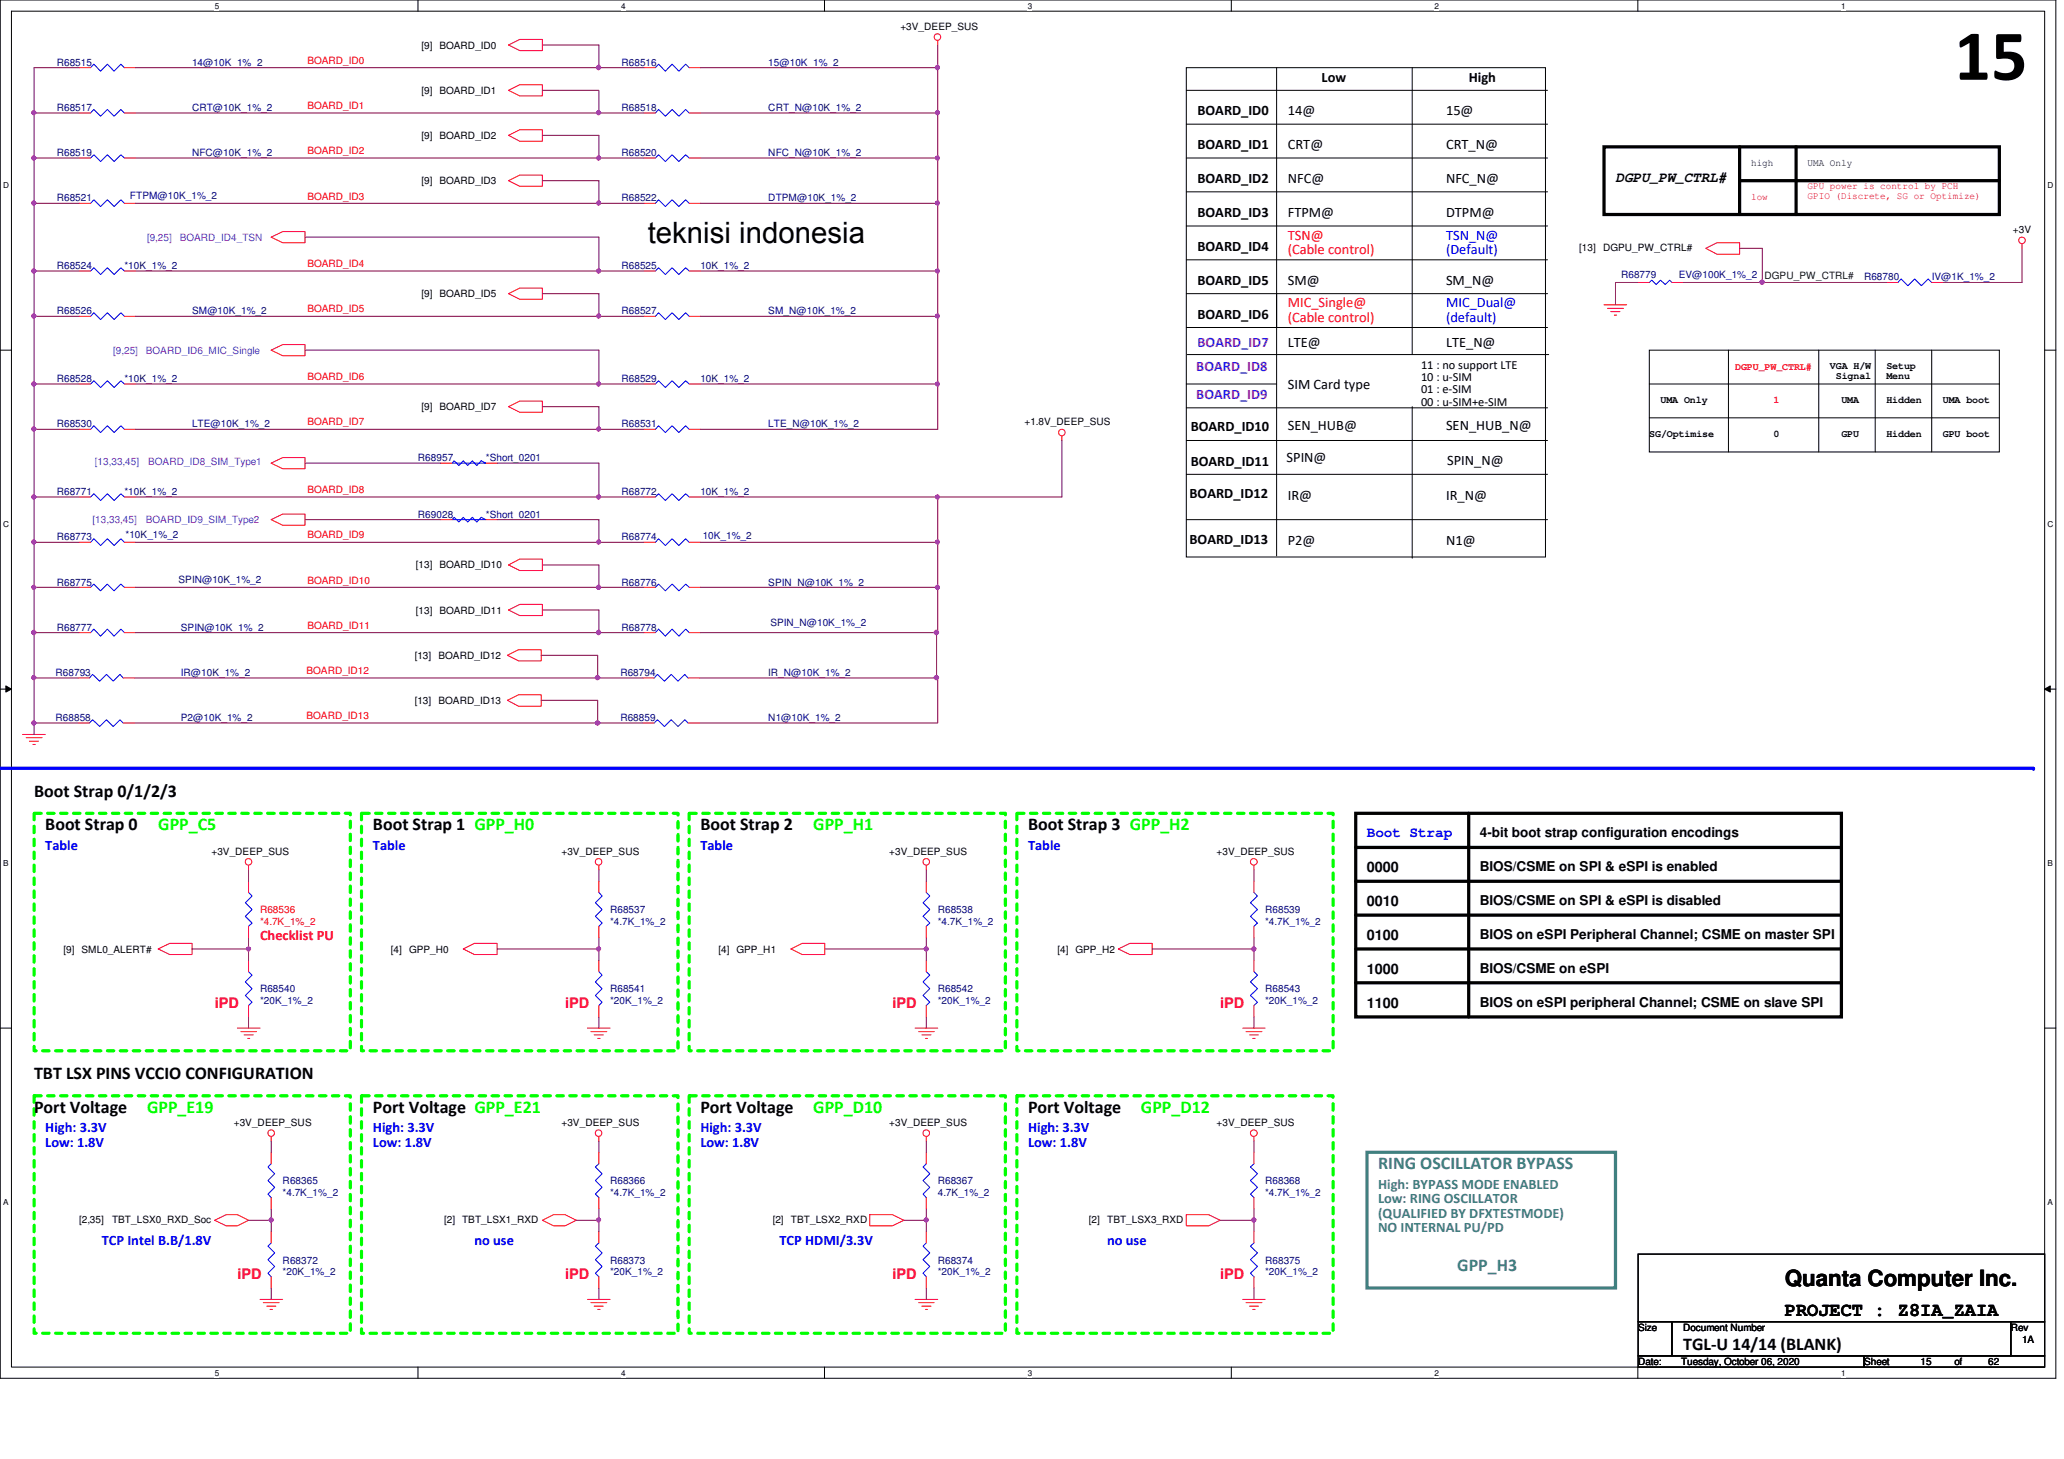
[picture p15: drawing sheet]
<svg xmlns="http://www.w3.org/2000/svg" width="297mm" height="210mm" viewBox="0 0 297 210" stroke-linecap="round" stroke-linejoin="round" font-family="sans-serif">
<defs><g id="words">
<text font-size="10.4" x="281.3" y="11.5">15</text>
<text font-size="4.2" x="93.2" y="35">teknisi indonesia</text>
<text font-size="3.2" x="256.9" y="185">Quanta Computer Inc.</text>
<text font-size="2.8" x="256.9" y="189.3">PROJECT : Z8IA_ZAIA</text>
<g font-size="2.6">
<text x="4.9" y="114.6">Boot Strap 0/1/2/3</text>
<text x="6.5" y="119.5">Boot Strap 0</text>
<text x="53.7" y="119.5">Boot Strap 1 GPP_H0</text>
<text x="100.8" y="119.5">Boot Strap 2</text>
<text x="148" y="119.5">Boot Strap 3 GPP_H2</text>
<text x="4.9" y="155.2">TBT LSX PINS VCCIO CONFIGURATION</text>
<text x="4.9" y="160.1">Port Voltage</text>
<text x="53.7" y="160.1">Port Voltage GPP_E21</text>
<text x="100.8" y="160.1">Port Voltage</text>
<text x="148" y="160.1">Port Voltage</text>
<text x="242.2" y="194.3">TGL-U 14/14 (BLANK)</text>
</g>
<g font-size="2.6" fill="#0f0">
<text x="22.8" y="119.5">GPP_C5</text>
<text x="117" y="119.5">GPP_H1</text>
<text x="21.2" y="160.1">GPP_E19</text>
<text x="117" y="160.1">GPP_D10</text>
<text x="164.2" y="160.1">GPP_D12</text>
</g>
<g font-size="2.6" fill="#408080">
<text x="198.3" y="168.2">RING OSCILLATOR BYPASS</text>
<text x="209.7" y="182.9">GPP_H3</text>
</g>
<g font-size="2.1">
<text x="190.2" y="11.7">Low</text>
<text x="211.4" y="11.7">High</text>
<text x="172.3" y="16.6">BOARD_ID0</text>
<text x="185.3" y="16.6">14@</text>
<text x="208.1" y="16.6">15@</text>
<text x="172.3" y="21.5">BOARD_ID1</text>
<text x="185.3" y="21.5">CRT@</text>
<text x="208.1" y="21.5">CRT_N@</text>
<text x="172.3" y="26.4">BOARD_ID2</text>
<text x="185.3" y="26.4">NFC@</text>
<text x="208.1" y="26.4">NFC_N@</text>
<text x="232.5" y="26.1">DGPU_PW_CTRL#</text>
<text x="172.3" y="31.2">BOARD_ID3</text>
<text x="185.3" y="31.2">FTPM@</text>
<text x="208.1" y="31.2">DTPM@</text>
<text x="172.3" y="36.1">BOARD_ID4</text>
<text x="172.3" y="41">BOARD_ID5</text>
<text x="185.3" y="41">SM@</text>
<text x="208.1" y="41">SM_N@</text>
<text x="172.3" y="45.8">BOARD_ID6</text>
<text x="185.3" y="49.9">LTE@</text>
<text x="208.1" y="49.9">LTE_N@</text>
<text x="185.3" y="55.9">SIM Card type</text>
<text x="171.4" y="62">BOARD_ID10</text>
<text x="185.3" y="61.8">SEN_HUB@</text>
<text x="208.1" y="61.8">SEN_HUB_N@</text>
<text x="171.2" y="71.7">BOARD_ID12</text>
<text x="171.4" y="67">BOARD_ID11</text>
<text x="185.2" y="66.5">SPIN@</text>
<text x="185.3" y="71.9">IR@</text>
<text x="208.1" y="71.9">IR_N@</text>
<text x="208.3" y="66.8">SPIN_N@</text>
<text x="171.2" y="78.2">BOARD_ID13</text>
<text x="185.3" y="78.4">P2@</text>
<text x="208.1" y="78.4">N1@</text>
<text x="196.7" y="125.4">0000</text>
<text x="196.7" y="130.3">0010</text>
<text x="196.7" y="135.2">0100</text>
<text x="196.7" y="140.1">1000</text>
<text x="196.7" y="144.9">1100</text>
</g>
<g font-size="2.1" fill="#f00">
<text x="185.3" y="34.5">TSN@</text>
<text x="185.3" y="36.6">(Cable control)</text>
<text x="185.3" y="44.2">MIC_Single@</text>
<text x="185.3" y="46.3">(Cable control)</text>
<text x="37.4" y="135.3">Checklist PU</text>
<text x="30.9" y="144.9">iPD</text>
<text x="81.3" y="144.9">iPD</text>
<text x="128.4" y="144.9">iPD</text>
<text x="175.6" y="144.9">iPD</text>
<text x="34.2" y="183.9">iPD</text>
<text x="81.3" y="183.9">iPD</text>
<text x="128.4" y="183.9">iPD</text>
<text x="175.6" y="183.9">iPD</text>
</g>
<g font-size="2.1" fill="#00f">
<text x="208.1" y="34.5">TSN_N@</text>
<text x="208.1" y="36.6">(Default)</text>
<text x="208.1" y="44.2">MIC_Dual@</text>
<text x="208.1" y="46.3">(default)</text>
<text x="6.5" y="122.3">Table</text>
<text x="53.7" y="122.3">Table</text>
<text x="100.8" y="122.3">Table</text>
<text x="147.9" y="122.3">Table</text>
<text x="196.7" y="120.4">Boot Strap</text>
<text x="6.5" y="162.9">High: 3.3V</text>
<text x="6.5" y="165">Low: 1.8V</text>
<text x="53.7" y="162.9">High: 3.3V</text>
<text x="53.7" y="165">Low: 1.8V</text>
<text x="100.8" y="162.9">High: 3.3V</text>
<text x="100.8" y="165">Low: 1.8V</text>
<text x="147.9" y="162.9">High: 3.3V</text>
<text x="147.9" y="165">Low: 1.8V</text>
<text x="14.6" y="179.2">TCP Intel B.B/1.8V</text>
<text x="68.3" y="179.2">no use</text>
<text x="112.2" y="179.2">TCP HDMI/3.3V</text>
<text x="159.3" y="179.2">no use</text>
</g>
<g font-size="2.1" fill="#8000ff">
<text x="172.2" y="53.3">BOARD_ID8</text>
<text x="172.3" y="49.9">BOARD_ID7</text>
<text x="172.2" y="57.4">BOARD_ID9</text>
</g>
<g font-size="2.1" fill="#408080">
<text x="198.3" y="171">High: BYPASS MODE ENABLED</text>
<text x="198.3" y="173.1">Low: RING OSCILLATOR</text>
<text x="198.3" y="175.2">(QUALIFIED BY DFXTESTMODE)</text>
<text x="198.3" y="177.2">NO INTERNAL PU/PD</text>
</g>
<g font-size="1.9">
<text x="213" y="120.5">4-bit boot strap configuration encodings</text>
<text x="213" y="125.3">BIOS/CSME on SPI &amp; eSPI is enabled</text>
<text x="213" y="130.2">BIOS/CSME on SPI &amp; eSPI is disabled</text>
<text x="213" y="135.1">BIOS on eSPI Peripheral Channel; CSME on master SPI</text>
<text x="213" y="140">BIOS/CSME on eSPI</text>
<text x="213" y="144.9">BIOS on eSPI peripheral Channel; CSME on slave SPI</text>
</g>
<g font-size="1.8">
<text x="204.5" y="53">11 : no support LTE</text>
<text x="204.5" y="54.8">10 : u-SIM</text>
<text x="204.5" y="56.6">01 : e-SIM</text>
<text x="204.5" y="58.4">00 : u-SIM+e-SIM</text>
</g>
<g font-size="1.4">
<text x="129.6" y="4.3">+3V_DEEP_SUS</text>
<text x="60.7" y="7">[9] BOARD_ID0</text>
<text x="60.7" y="13.5">[9] BOARD_ID1</text>
<text x="60.7" y="20">[9] BOARD_ID2</text>
<text x="252" y="23.9">high</text>
<text x="260.1" y="23.9">UMA Only</text>
<text x="60.7" y="26.5">[9] BOARD_ID3</text>
<text x="289.7" y="33.5">+3V</text>
<text x="227.3" y="36.1">[13]</text>
<text x="230.7" y="36.1">DGPU_PW_CTRL#</text>
<text x="60.7" y="42.8">[9] BOARD_ID5</text>
<text x="263.4" y="53.1">VGA H/W</text>
<text x="271.5" y="53.1">Setup</text>
<text x="60.7" y="59.1">[9] BOARD_ID7</text>
<text x="239" y="58">UMA Only</text>
<text x="264.2" y="54.6">Signal</text>
<text x="265" y="58">UMA</text>
<text x="271.5" y="58">Hidden</text>
<text x="271.5" y="54.6">Menu</text>
<text x="279.6" y="58">UMA boot</text>
<text x="147.4" y="61.2">+1.8V_DEEP_SUS</text>
<text x="237.4" y="62.9">SG/Optimise</text>
<text x="255.2" y="62.9">0</text>
<text x="265" y="62.9">GPU</text>
<text x="271.5" y="62.9">Hidden</text>
<text x="279.6" y="62.9">GPU boot</text>
<text x="59.9" y="81.8">[13] BOARD_ID10</text>
<text x="59.9" y="88.3">[13] BOARD_ID11</text>
<text x="59.7" y="94.8">[13]</text>
<text x="63.1" y="94.8">BOARD_ID12</text>
<text x="59.7" y="101.3">[13]</text>
<text x="63.1" y="101.3">BOARD_ID13</text>
<text x="30.4" y="122.9">+3V_DEEP_SUS</text>
<text x="80.8" y="122.9">+3V_DEEP_SUS</text>
<text x="128" y="122.9">+3V_DEEP_SUS</text>
<text x="175.1" y="122.9">+3V_DEEP_SUS</text>
<text x="9.1" y="137.1">[9] SML0_ALERT#</text>
<text x="56.3" y="137.1">[4]</text>
<text x="58.9" y="137.1">GPP_H0</text>
<text x="103.4" y="137.1">[4] GPP_H1</text>
<text x="152.2" y="137.1">[4] GPP_H2</text>
<text x="33.7" y="162">+3V_DEEP_SUS</text>
<text x="80.8" y="162">+3V_DEEP_SUS</text>
<text x="128" y="162">+3V_DEEP_SUS</text>
<text x="175.1" y="162">+3V_DEEP_SUS</text>
<text x="11.4" y="175.9">[2,35]</text>
<text x="16.1" y="175.9">TBT_LSX0_RXD_Soc</text>
<text x="63.9" y="175.9">[2] TBT_LSX1_RXD</text>
<text x="111.2" y="175.9">[2]</text>
<text x="113.8" y="175.9">TBT_LSX2_RXD</text>
<text x="156.7" y="175.9">[2]</text>
<text x="159.3" y="175.9">TBT_LSX3_RXD</text>
<text x="235.7" y="191.5">Size</text>
<text x="242.2" y="191.5">Document Number</text>
<text x="289.4" y="191.5">Rev</text>
<text x="235.7" y="196.4">Date:</text>
<text x="241.9" y="196.4">Tuesday, October 06, 2020</text>
<text x="268.3" y="196.4">Sheet</text>
<text x="276.4" y="196.4">15</text>
<text x="281.3" y="196.4">of</text>
<text x="286.1" y="196.4">62</text>
<text x="291" y="193.2">1A</text>
</g>
<g font-size="1.4" fill="#000080">
<text x="8.2" y="9.5">R68515</text>
<text x="27.6" y="9.5">14@10K_1%_2</text>
<text x="89.4" y="9.5">R68516</text>
<text x="110.6" y="9.5">15@10K_1%_2</text>
<text x="8.2" y="16">R68517</text>
<text x="27.6" y="16">CRT@10K_1%_2</text>
<text x="89.4" y="16">R68518</text>
<text x="110.6" y="16">CRT_N@10K_1%_2</text>
<text x="8.2" y="22.5">R68519</text>
<text x="27.6" y="22.5">NFC@10K_1%_2</text>
<text x="89.4" y="22.5">R68520</text>
<text x="110.6" y="22.5">NFC_N@10K_1%_2</text>
<text x="8.2" y="29">R68521</text>
<text x="18.7" y="28.7">FTPM@10K_1%_2</text>
<text x="89.4" y="29">R68522</text>
<text x="110.6" y="29">DTPM@10K_1%_2</text>
<text x="8.2" y="38.7">R68524</text>
<text x="17.9" y="38.7">*10K_1%_2</text>
<text x="89.4" y="38.7">R68525</text>
<text x="100.8" y="38.7">10K_1%_2</text>
<text x="233.3" y="40">R68779</text>
<text x="241.6" y="40">EV@100K_1%_2</text>
<text x="268.3" y="40.3">R68780</text>
<text x="278" y="40.3">IV@1K_1%_2</text>
<text x="8.2" y="45.2">R68526</text>
<text x="27.6" y="45.2">SM@10K_1%_2</text>
<text x="89.4" y="45.2">R68527</text>
<text x="110.6" y="45.2">SM_N@10K_1%_2</text>
<text x="8.2" y="55">R68528</text>
<text x="17.9" y="55">*10K_1%_2</text>
<text x="89.4" y="55">R68529</text>
<text x="100.8" y="55">10K_1%_2</text>
<text x="8.2" y="61.5">R68530</text>
<text x="27.6" y="61.5">LTE@10K_1%_2</text>
<text x="89.4" y="61.5">R68531</text>
<text x="110.6" y="61.5">LTE_N@10K_1%_2</text>
<text x="8.2" y="71.2">R68771</text>
<text x="17.9" y="71.2">*10K_1%_2</text>
<text x="60.2" y="66.4">R68957</text>
<text x="69.9" y="66.4">*Short_0201</text>
<text x="89.4" y="71.2">R68772</text>
<text x="100.8" y="71.2">10K_1%_2</text>
<text x="8.2" y="77.7">R68773</text>
<text x="18.1" y="77.4">*10K_1%_2</text>
<text x="60.2" y="74.5">R69028</text>
<text x="69.9" y="74.5">*Short_0201</text>
<text x="89.4" y="77.7">R68774</text>
<text x="101.1" y="77.6">10K_1%_2</text>
<text x="25.7" y="83.9">SPIN@10K_1%_2</text>
<text x="8.2" y="84.2">R68775</text>
<text x="89.4" y="84.2">R68776</text>
<text x="110.6" y="84.2">SPIN_N@10K_1%_2</text>
<text x="8.2" y="90.8">R68777</text>
<text x="26" y="90.8">SPIN@10K_1%_2</text>
<text x="89.4" y="90.8">R68778</text>
<text x="110.9" y="90.1">SPIN_N@10K_1%_2</text>
<text x="8" y="97.2">R68793</text>
<text x="26" y="97.2">IR@10K_1%_2</text>
<text x="89.3" y="97.2">R68794</text>
<text x="110.6" y="97.2">IR_N@10K_1%_2</text>
<text x="8" y="103.8">R68858</text>
<text x="26" y="103.8">P2@10K_1%_2</text>
<text x="89.3" y="103.8">R68859</text>
<text x="110.6" y="103.8">N1@10K_1%_2</text>
<text x="87.8" y="131.4">R68537</text>
<text x="135" y="131.4">R68538</text>
<text x="182.1" y="131.4">R68539</text>
<text x="87.8" y="133">*4.7K_1%_2</text>
<text x="135" y="133">*4.7K_1%_2</text>
<text x="182.1" y="133">*4.7K_1%_2</text>
<text x="37.4" y="142.7">R68540</text>
<text x="87.8" y="142.7">R68541</text>
<text x="135" y="142.7">R68542</text>
<text x="182.1" y="142.7">R68543</text>
<text x="37.4" y="144.4">*20K_1%_2</text>
<text x="87.8" y="144.4">*20K_1%_2</text>
<text x="135" y="144.4">*20K_1%_2</text>
<text x="182.1" y="144.4">*20K_1%_2</text>
<text x="40.7" y="170.4">R68365</text>
<text x="40.7" y="172">*4.7K_1%_2</text>
<text x="87.8" y="170.4">R68366</text>
<text x="87.8" y="172">*4.7K_1%_2</text>
<text x="135" y="170.4">R68367</text>
<text x="135" y="172">4.7K_1%_2</text>
<text x="182.1" y="170.4">R68368</text>
<text x="182.1" y="172">*4.7K_1%_2</text>
<text x="40.7" y="181.8">R68372</text>
<text x="40.7" y="183.4">*20K_1%_2</text>
<text x="87.8" y="181.8">R68373</text>
<text x="87.8" y="183.4">*20K_1%_2</text>
<text x="135" y="181.8">R68374</text>
<text x="135" y="183.4">*20K_1%_2</text>
<text x="182.1" y="181.8">R68375</text>
<text x="182.1" y="183.4">*20K_1%_2</text>
</g>
<g font-size="1.4" fill="#f00">
<text x="44.2" y="9.2">BOARD_ID0</text>
<text x="44.2" y="15.7">BOARD_ID1</text>
<text x="44.2" y="22.2">BOARD_ID2</text>
<text x="44.2" y="28.7">BOARD_ID3</text>
<text x="252" y="28.8">low</text>
<text x="260.1" y="27.2">GPU power is control by PCH</text>
<text x="260.1" y="28.6">GPIO (Discrete, SG or Optimize)</text>
<text x="44.2" y="38.4">BOARD_ID4</text>
<text x="44.2" y="45">BOARD_ID5</text>
<text x="249.7" y="53.3">DGPU_PW_CTRL#</text>
<text x="44.2" y="54.7">BOARD_ID6</text>
<text x="255.2" y="58">1</text>
<text x="44.2" y="61.2">BOARD_ID7</text>
<text x="44.2" y="71">BOARD_ID8</text>
<text x="44.2" y="77.5">BOARD_ID9</text>
<text x="44.2" y="83.9">BOARD_ID10</text>
<text x="44.2" y="90.5">BOARD_ID11</text>
<text x="44.1" y="97">BOARD_ID12</text>
<text x="44.1" y="103.5">BOARD_ID13</text>
<text x="37.4" y="131.4">R68536</text>
<text x="37.4" y="133">*4.7K_1%_2</text>
</g>
<g font-size="1.4" fill="#8000ff">
<text x="21.2" y="34.7">[9,25]</text>
<text x="25.9" y="34.7">BOARD_ID4_TSN</text>
<text x="16.3" y="50.9">[9,25]</text>
<text x="21" y="50.9">BOARD_ID6_MIC_Single</text>
<text x="13.7" y="66.8">[13,33,45]</text>
<text x="21.3" y="66.8">BOARD_ID8_SIM_Type1</text>
<text x="13.3" y="75.3">[13,33,45]</text>
<text x="21" y="75.3">BOARD_ID9_SIM_Type2</text>
</g>
<text font-size="1.4" fill="#004000" x="254" y="40.1">DGPU_PW_CTRL#</text>
<g font-size="1.2">
<text x="30.9" y="1.2">5</text>
<text x="89.4" y="1.2">4</text>
<text x="147.9" y="1.2">3</text>
<text x="206.5" y="1.2">2</text>
<text x="265" y="1.2">1</text>
<text x=".5" y="27.1">D</text>
<text x="294.7" y="27.1">D</text>
<text x=".5" y="75.8">C</text>
<text x="294.7" y="75.8">C</text>
<text x=".5" y="124.6">B</text>
<text x="294.7" y="124.6">B</text>
<text x=".5" y="173.4">A</text>
<text x="294.7" y="173.4">A</text>
<text x="30.9" y="197.9">5</text>
<text x="89.4" y="197.9">4</text>
<text x="147.9" y="197.9">3</text>
<text x="206.5" y="197.9">2</text>
<text x="265" y="197.9">1</text>
</g>
</g></defs>
<path d="M0 0h295.9v198.3h-295.9zM1.6 1.6h292.7v195.1h-292.7z" fill="none" stroke="#000" stroke-width=".14"/>
<g fill="#fff">
<path d="M30.9 .2h.6v1.3h-.6z"/>
<path d="M30.9 196.8h.6v1.4h-.6z"/>
</g>
<path d="M60.2 0v1.6M60.2 196.7v1.6" fill="none" stroke="#000" stroke-width=".14"/>
<g fill="#fff">
<path d="M89.4 .2h.6v1.3h-.6z"/>
<path d="M89.4 196.8h.6v1.4h-.6z"/>
</g>
<path d="M118.7 0v1.6M118.7 196.7v1.6" fill="none" stroke="#000" stroke-width=".14"/>
<g fill="#fff">
<path d="M147.9 .2h.6v1.3h-.6z"/>
<path d="M147.9 196.8h.6v1.4h-.6z"/>
</g>
<path d="M177.2 0v1.6M177.2 196.7v1.6" fill="none" stroke="#000" stroke-width=".14"/>
<g fill="#fff">
<path d="M206.5 .2h.5v1.3h-.5z"/>
<path d="M206.5 196.8h.5v1.4h-.5z"/>
</g>
<path d="M235.7 0v1.6M235.7 196.7v1.6" fill="none" stroke="#000" stroke-width=".14"/>
<g fill="#fff">
<path d="M265 .2h.6v1.3h-.6z"/>
<path d="M265 196.8h.6v1.4h-.6z"/>
<path d="M.5 26h.8v1.3h-.8z"/>
<path d="M294.7 26h.8v1.3h-.8z"/>
<path d="M.5 74.8h.8v1.3h-.8z"/>
<path d="M294.7 74.8h.8v1.3h-.8z"/>
</g>
<path d="M0 50.4h1.6M294.3 50.4h1.6" fill="none" stroke="#000" stroke-width=".14"/>
<g fill="#fff">
<path d="M.5 123.5h.7v1.3h-.7z"/>
<path d="M294.7 123.5h.7v1.3h-.7z"/>
</g>
<path d="M0 99.1h1.6M.8 98.7l.8 .4-.8 .5zM294.3 99.1h1.6M294.3 99.1l.8-.4v.9z" fill="none" stroke="#000" stroke-width=".14"/>
<path d="M.8 98.7l.8 .4-.8 .5zM294.3 99.1l.8-.4v.9z" fill="#000"/>
<g fill="#fff">
<path d="M.5 172.3h.7v1.3h-.7z"/>
<path d="M294.7 172.3h.7v1.3h-.7z"/>
</g>
<path d="M0 147.9h1.6M294.3 147.9h1.6" fill="none" stroke="#000" stroke-width=".14"/>
<path d="M0 110.5h292.6" fill="none" stroke="#00f" stroke-width=".47"/>
<circle cx="292.6" cy="110.5" r=".23" fill="#00f"/>
<path d="M4.9 117h45.5v34.2h-45.5zM52 117h45.6v34.2h-45.6zM99.2 117h45.5v34.2h-45.5zM146.3 117h45.6v34.2h-45.6zM4.9 157.6h45.5v34.2h-45.5zM52 157.6h45.6v34.2h-45.6zM99.2 157.6h45.5v34.2h-45.5zM146.3 157.6h45.6v34.2h-45.6z" fill="none" stroke="#0f0" stroke-width=".47" stroke-dasharray=".9 .9"/>
<path d="M230.8 21.1h56.9v9.8h-56.9zM250.4 26h37.3M250.4 21.1v9.8M258.5 21.1v9.8M195.1 117h69.9v29.3h-69.9zM211.4 117v29.3M195.1 121.9h69.9M195.1 126.8h69.9M195.1 131.7h69.9M195.1 136.5h69.9M195.1 141.4h69.9" fill="none" stroke="#000" stroke-width=".47"/>
<g fill="none" stroke="#000" stroke-width=".14">
<path d="M170.7 13h52M170.7 17.9h52M170.7 9.7h51.7v70.4h-51.7zM183.7 9.7v37.4M203.2 9.7v41.3M170.7 22.7h52M170.7 27.6h52M170.7 32.5h52M170.7 37.4h52M170.7 42.2h52M170.7 47.1h52M170.7 55.2h13"/>
<path d="M170.7 58.7h52M170.9 51h52M183.7 42.2v37.8M203.2 58.5v21.8M237.4 50.4h50.3v14.6h-50.3zM237.4 55.2h50.3M248.7 50.4v14.6M261.7 50.4v14.6M269.9 50.4v14.6M278 50.4v14.6M170.7 63.4h52M170.7 68.2h52"/>
<path d="M170.7 74.8h52M237.4 60.1h50.3M235.8 180.4h58.5v9.8h-58.5zM235.8 190.2h4.8v4.9h-4.8zM235.8 195.1h32.5v1.6h-32.5zM240.6 190.2h48.8v4.9h-48.8zM268.3 195.1h26v1.6h-26zM289.4 190.2h4.9v4.9h-4.9z"/>
</g>
<path d="M196.7 165.8h35.8v19.5h-35.8z" fill="none" stroke="#408080" stroke-width=".47"/>
<g fill="none" stroke="#f00" stroke-width=".14">
<path d="M11.4 9.7h1.6M11.4 16.3h1.6M17.9 9.7h1.6M17.9 16.3h1.6M73.2 6.5l1.6-.8h3.3v1.6h-3.3zM73.2 13l1.6-.8h3.3v1.6h-3.3zM73.2 19.5l1.6-.8h3.3v1.6h-3.3zM92.7 9.7h1.6M92.7 16.3h1.6M99.2 9.7h1.6M99.2 16.3h1.6M135 5.8v.7"/>
<path d="M11.4 29.3h1.6M11.4 39h1.6M11.4 22.7h1.6M17.9 29.3h1.6M17.9 39h1.6M17.9 22.7h1.6M39 34.1l1.7-.8h3.2v1.6h-3.2zM73.2 26l1.6-.8h3.3v1.6h-3.3zM92.7 22.7h1.6M92.7 29.3h1.6M92.7 39h1.6M99.2 22.7h1.6"/>
<path d="M99.2 29.3h1.6M99.2 39h1.6M245.5 35.7l1.6-.8h3.3v1.7h-3.3zM291 35.1v.6M11.4 45.5h1.6M11.4 55.2h1.6M17.9 45.5h1.6M17.9 55.2h1.6M39 50.4l1.7-.8h3.2v1.6h-3.2zM73.2 42.2l1.6-.8h3.3v1.7h-3.3zM73.2 58.5l1.6-.8h3.3v1.6h-3.3zM92.7 55.2h1.6"/>
<path d="M92.7 45.5h1.6M99.2 55.2h1.6M99.2 45.5h1.6M230.8 43.9h3.3M231.3 44.4h2.3M231.8 44.8h1.3M232.3 45.3h.4M235.8 40.6h1.6M240.6 40.6h1.6M271.5 40.6h1.6M278 40.6h1.6M11.4 71.5h1.6"/>
<path d="M11.4 61.8h1.6M11.4 78h1.6M17.9 71.5h1.6M17.9 61.8h1.6M17.9 78h1.6M39 66.6l1.7-.8h3.2v1.6h-3.2zM39 74.8l1.7-.8h3.2v1.6h-3.2zM63.4 74.8h1.7M63.4 66.6h1.7M69.9 74.8h1.6M69.9 66.6h1.6M92.7 61.8h1.6"/>
<path d="M92.7 71.5h1.6M92.7 78h1.6M99.2 61.8h1.6M99.2 71.5h1.6M99.2 78h1.6M152.8 62.7v.7M11.3 97.5h1.6M11.4 84.5h1.6M11.4 91h1.6M17.7 97.5h1.7M17.9 84.5h1.6M17.9 91h1.6"/>
<path d="M73 94.3l1.6-.8h3.3v1.6h-3.3zM73.2 81.3l1.6-.9h3.3v1.7h-3.3zM73.2 87.8l1.6-.8h3.3v1.6h-3.3zM92.5 97.5h1.6M92.7 91h1.6M92.7 84.5h1.6M99 97.5h1.7M99.2 91h1.6M99.2 84.5h1.6M3.3 105.7h3.2M3.8 106.1h2.3M4.2 106.6h1.3"/>
<path d="M4.7 107.1h.4M11.3 104h1.6M17.7 104h1.7M73 100.8l1.6-.9h3.3v1.7h-3.3zM92.5 104h1.6M99 104h1.7M22.8 136.5l1.6-.8h3.2v1.6h-3.2zM35.8 124.5v.6M35.8 126.8v1.6M35.8 133.3v1.6M35.8 138.2v1.6M66.7 136.5l1.6-.8h3.2v1.6h-3.2z"/>
<path d="M86.2 124.5v.6M86.2 138.2v1.6M86.2 126.8v1.6M86.2 133.3v1.6M113.8 136.5l1.6-.8h3.3v1.6h-3.3zM133.3 124.5v.6M133.3 126.8v1.6M133.3 133.3v1.6M133.3 138.2v1.6M160.9 136.5l1.7-.8h3.2v1.6h-3.2zM180.5 124.5v.6M180.5 138.2v1.6"/>
<path d="M180.5 126.8v1.6M180.5 133.3v1.6M34.2 147.9h3.2M34.7 148.4h2.2M35.1 148.9h1.3M35.6 149.4h.3M35.8 144.7v1.6M84.5 147.9h3.3M85 148.4h2.3M85.5 148.9h1.3M86 149.4h.4M86.2 144.7v1.6"/>
<path d="M131.7 147.9h3.3M132.2 148.4h2.2M132.7 148.9h1.3M133.2 149.4h.3M133.3 144.7v1.6M178.9 147.9h3.2M179.3 148.4h2.3M179.8 148.9h1.3M180.3 149.4h.3M180.5 144.7v1.6M30.9 175.6l1.7-.8h1.6l1.6 .8-1.6 .8h-1.6zM39 163.5v.7"/>
<path d="M39 165.8v1.6M39 172.3v1.6M39 177.2v1.6M78.1 175.6l1.6-.8h1.6l1.6 .8-1.6 .8h-1.6zM86.2 163.5v.7M86.2 165.8v1.6M86.2 172.3v1.6M86.2 177.2v1.6M125.2 174.8h3.2l1.7 .8-1.7 .8h-3.2zM133.3 163.5v.7M133.3 165.8v1.6M133.3 172.3v1.6"/>
<path d="M133.3 177.2v1.6M170.7 174.8h3.2l1.7 .8-1.7 .8h-3.2zM180.5 163.5v.7M180.5 165.8v1.6M180.5 172.3v1.6M180.5 177.2v1.6M37.4 186.9h3.3M37.9 187.4h2.3M38.4 187.9h1.3M38.9 188.4h.3M39 183.7v1.6M84.5 186.9h3.3"/>
<path d="M85 187.4h2.3M85.5 187.9h1.3M86 188.4h.4M86.2 183.7v1.6M131.7 186.9h3.3M132.2 187.4h2.2M132.7 187.9h1.3M133.2 188.4h.3M133.3 183.7v1.6M178.9 186.9h3.2M179.3 187.4h2.3M179.8 187.9h1.3"/>
<path d="M180.3 188.4h.3M180.5 183.7v1.6"/>
<circle cx="134.9" cy="5.3" r=".47"/>
<circle cx="291" cy="34.6" r=".47"/>
<circle cx="152.8" cy="62.2" r=".47"/>
<circle cx="35.8" cy="124" r=".47"/>
<circle cx="86.1" cy="124" r=".47"/>
<circle cx="133.3" cy="124" r=".47"/>
<circle cx="180.4" cy="124" r=".48"/>
<circle cx="39" cy="163" r=".47"/>
<circle cx="86.1" cy="163" r=".47"/>
<circle cx="133.3" cy="163" r=".47"/>
<circle cx="180.4" cy="163" r=".48"/>
</g>
<g fill="none" stroke="#00f" stroke-width=".14">
<path d="M13 9.7l.5-.5 1 1 .9-1 1 1 1-1 .5 .5M13 16.3l.5-.6 1 1 .9-1 1 1 1-1 .5 .6M94.3 9.7l.5-.5 1 1 .9-1 1 1 1-1 .5 .5M94.3 16.3l.5-.6 1 1 .9-1 1 1 1-1 .5 .6M13 29.3l.5-.6 1 1 .9-1 1 1 1-1 .5 .6M13 39l.5-.5 1 1 .9-1 1 1 1-1 .5 .5M13 22.7l.5-.4 1 .9 .9-.9 1 .9 1-.9 .5 .4M94.3 22.7l.5-.4 1 .9 .9-.9 1 .9 1-.9 .5 .4M94.3 29.3l.5-.6 1 1 .9-1 1 1 1-1 .5 .6M94.3 39l.5-.5 1 1 .9-1 1 1 1-1 .5 .5M13 45.5l.5-.5 1 1 .9-1 1 1 1-1 .5 .5M13 55.2l.5-.4 1 1 .9-1 1 1 1-1 .5 .4"/>
<path d="M94.3 55.2l.5-.4 1 1 .9-1 1 1 1-1 .5 .4M94.3 45.5l.5-.5 1 1 .9-1 1 1 1-1 .5 .5M237.4 40.6l.3-.3 .6 .6 .7-.6 .6 .6 .7-.6 .3 .3M273.1 40.6l.5-.5 1 1 .9-1 1 1 1-1 .5 .5M13 71.5l.5-.5 1 1 .9-1 1 1 1-1 .5 .5M13 61.8l.5-.5 1 .9 .9-.9 1 .9 1-.9 .5 .5M13 78l.5-.5 1 1 .9-1 1 1 1-1 .5 .5M65.4 74.4l.6 .7 .7-.7 .6 .7 .7-.7 .6 .7 .7-.7 .6 .4h-4.8zM65.4 66.3l.6 .7 .7-.7 .6 .7 .7-.7 .6 .7 .7-.7 .6 .3h-4.8zM94.3 61.8l.5-.5 1 .9 .9-.9 1 .9 1-.9 .5 .5M94.3 71.5l.5-.5 1 1 .9-1 1 1 1-1 .5 .5M94.3 78l.5-.5 1 1 .9-1 1 1 1-1 .5 .5"/>
<path d="M12.9 97.5l.4-.5 1 1 1-1 1 1 1-1 .4 .5M13 84.5l.5-.5 1 1 .9-1 1 1 1-1 .5 .5M13 91l.5-.5 1 1 .9-1 1 1 1-1 .5 .5M94.1 97.5l.5-.5 1 1 1-1 1 1 .9-1 .5 .5M94.3 91l.5-.5 1 1 .9-1 1 1 1-1 .5 .5M94.3 84.5l.5-.5 1 1 .9-1 1 1 1-1 .5 .5M12.9 104l.4-.5 1 1 1-1 1 1 1-1 .4 .5M94.1 104l.5-.5 1 1 1-1 1 1 .9-1 .5 .5M35.8 128.4l.5 .5-1 1 1 1-1 .9 1 1-.5 .5M35.8 139.8l.5 .5-1 1 1 .9-1 1 1 1-.5 .5M86.2 139.8l.5 .5-1 1 1 .9-1 1 1 1-.5 .5M86.2 128.4l.5 .5-1 1 1 1-1 .9 1 1-.5 .5"/>
<path d="M133.3 128.4l.5 .5-1 1 1 1-1 .9 1 1-.5 .5M133.3 139.8l.5 .5-1 1 1 .9-1 1 1 1-.5 .5M180.5 139.8l.5 .5-1 1 1 .9-1 1 1 1-.5 .5M180.5 128.4l.5 .5-1 1 1 1-1 .9 1 1-.5 .5M39 167.4l-.4 .5 .9 1-.9 .9 .9 1-.9 1 .4 .5M39 178.8l-.4 .5 .9 1-.9 .9 .9 1-.9 1 .4 .5M86.2 167.4l-.5 .5 1 1-1 .9 1 1-1 1 .5 .5M86.2 178.8l-.5 .5 1 1-1 .9 1 1-1 1 .5 .5M133.3 167.4l-.5 .5 1 1-1 .9 1 1-1 1 .5 .5M133.3 178.8l-.5 .5 1 1-1 .9 1 1-1 1 .5 .5M180.5 167.4l-.5 .5 1 1-1 .9 1 1-1 1 .5 .5M180.5 178.8l-.5 .5 1 1-1 .9 1 1-1 1 .5 .5"/>
</g>
<path d="M4.9 9.7v6.6M135 6.5v3.2" fill="none" stroke="#800040" stroke-width=".14"/>
<circle cx="4.9" cy="16.2" r=".3" fill="#f0f"/>
<circle cx="4.9" cy="16.2" r=".3" fill="none" stroke="#f0f" stroke-width=".14"/>
<path d="M4.9 9.7h6.5M19.5 9.7h66.7" fill="none" stroke="#800040" stroke-width=".14"/>
<circle cx="86.1" cy="9.7" r=".31" fill="#f0f"/>
<circle cx="86.1" cy="9.7" r=".31" fill="none" stroke="#f0f" stroke-width=".14"/>
<path d="M100.8 9.7h34.2" fill="none" stroke="#800040" stroke-width=".14"/>
<circle cx="134.9" cy="9.7" r=".31" fill="#f0f"/>
<circle cx="134.9" cy="9.7" r=".31" fill="none" stroke="#f0f" stroke-width=".14"/>
<path d="M11.4 16.3h-6.5v6.4M135 9.7v6.6h-34.2" fill="none" stroke="#800040" stroke-width=".14"/>
<circle cx="134.9" cy="16.2" r=".3" fill="#f0f"/>
<circle cx="134.9" cy="16.2" r=".3" fill="none" stroke="#f0f" stroke-width=".14"/>
<path d="M135 16.3v6.4M11.4 22.7h-6.5v6.6" fill="none" stroke="#800040" stroke-width=".14"/>
<circle cx="4.9" cy="29.2" r=".3" fill="#f0f"/>
<circle cx="4.9" cy="29.2" r=".3" fill="none" stroke="#f0f" stroke-width=".14"/>
<circle cx="4.9" cy="22.7" r=".3" fill="#f0f"/>
<circle cx="4.9" cy="22.7" r=".3" fill="none" stroke="#f0f" stroke-width=".14"/>
<path d="M19.5 22.7h66.7" fill="none" stroke="#800040" stroke-width=".14"/>
<circle cx="86.1" cy="22.7" r=".3" fill="#f0f"/>
<circle cx="86.1" cy="22.7" r=".3" fill="none" stroke="#f0f" stroke-width=".14"/>
<path d="M100.8 22.7h34.2" fill="none" stroke="#800040" stroke-width=".14"/>
<circle cx="134.9" cy="22.7" r=".3" fill="#f0f"/>
<circle cx="134.9" cy="22.7" r=".3" fill="none" stroke="#f0f" stroke-width=".14"/>
<path d="M135 22.7v6.6" fill="none" stroke="#800040" stroke-width=".14"/>
<circle cx="134.9" cy="29.2" r=".3" fill="#f0f"/>
<circle cx="134.9" cy="29.2" r=".3" fill="none" stroke="#f0f" stroke-width=".14"/>
<path d="M4.9 29.3v9.7" fill="none" stroke="#800040" stroke-width=".14"/>
<circle cx="4.9" cy="39" r=".3" fill="#f0f"/>
<circle cx="4.9" cy="39" r=".3" fill="none" stroke="#f0f" stroke-width=".14"/>
<path d="M4.9 29.3h6.5M19.5 29.3h66.7" fill="none" stroke="#800040" stroke-width=".14"/>
<circle cx="86.1" cy="29.2" r=".3" fill="#f0f"/>
<circle cx="86.1" cy="29.2" r=".3" fill="none" stroke="#f0f" stroke-width=".14"/>
<path d="M11.4 39h-6.5v6.5M19.5 39h66.7M100.8 29.3h34.2v9.7" fill="none" stroke="#800040" stroke-width=".14"/>
<circle cx="86.1" cy="39" r=".3" fill="#f0f"/>
<circle cx="86.1" cy="39" r=".3" fill="none" stroke="#f0f" stroke-width=".14"/>
<path d="M100.8 39h34.2" fill="none" stroke="#800040" stroke-width=".14"/>
<circle cx="134.9" cy="39" r=".3" fill="#f0f"/>
<circle cx="134.9" cy="39" r=".3" fill="none" stroke="#f0f" stroke-width=".14"/>
<path d="M135 39v6.5M11.4 45.5h-6.5v9.7" fill="none" stroke="#800040" stroke-width=".14"/>
<circle cx="4.9" cy="55.2" r=".3" fill="#f0f"/>
<circle cx="4.9" cy="55.2" r=".3" fill="none" stroke="#f0f" stroke-width=".14"/>
<circle cx="4.9" cy="45.5" r=".3" fill="#f0f"/>
<circle cx="4.9" cy="45.5" r=".3" fill="none" stroke="#f0f" stroke-width=".14"/>
<path d="M19.5 45.5h66.7" fill="none" stroke="#800040" stroke-width=".14"/>
<circle cx="86.1" cy="45.5" r=".3" fill="#f0f"/>
<circle cx="86.1" cy="45.5" r=".3" fill="none" stroke="#f0f" stroke-width=".14"/>
<path d="M100.8 45.5h34.2v9.7" fill="none" stroke="#800040" stroke-width=".14"/>
<circle cx="134.9" cy="55.2" r=".3" fill="#f0f"/>
<circle cx="134.9" cy="55.2" r=".3" fill="none" stroke="#f0f" stroke-width=".14"/>
<circle cx="134.9" cy="45.5" r=".3" fill="#f0f"/>
<circle cx="134.9" cy="45.5" r=".3" fill="none" stroke="#f0f" stroke-width=".14"/>
<path d="M11.4 55.2h-6.5v6.6M19.5 55.2h66.7M100.8 55.2h34.2v6.6M4.9 61.8v9.7M4.9 61.8h6.5" fill="none" stroke="#800040" stroke-width=".14"/>
<circle cx="4.9" cy="61.7" r=".3" fill="#f0f"/>
<circle cx="4.9" cy="61.7" r=".3" fill="none" stroke="#f0f" stroke-width=".14"/>
<path d="M19.5 61.8h66.7" fill="none" stroke="#800040" stroke-width=".14"/>
<circle cx="86.1" cy="61.7" r=".3" fill="#f0f"/>
<circle cx="86.1" cy="61.7" r=".3" fill="none" stroke="#f0f" stroke-width=".14"/>
<path d="M100.8 61.8h34.2M165.8 136.5h14.7M180.5 125.1v1.7M180.5 134.9v1.6M180.5 136.5v1.7" fill="none" stroke="#800040" stroke-width=".14"/>
<circle cx="180.4" cy="136.5" r=".31" fill="#f0f"/>
<circle cx="180.4" cy="136.5" r=".31" fill="none" stroke="#f0f" stroke-width=".14"/>
<path d="M86.2 125.1v1.7M86.2 134.9v1.6h-14.7M180.5 146.3v1.6" fill="none" stroke="#800040" stroke-width=".14"/>
<circle cx="86.1" cy="136.5" r=".3" fill="#f0f"/>
<circle cx="86.1" cy="136.5" r=".3" fill="none" stroke="#f0f" stroke-width=".14"/>
<path d="M86.2 136.5v1.7M118.7 136.5h14.6M133.3 125.1v1.7M133.3 134.9v1.6M133.3 136.5v1.7M86.2 146.3v1.6" fill="none" stroke="#800040" stroke-width=".14"/>
<circle cx="133.3" cy="136.5" r=".3" fill="#f0f"/>
<circle cx="133.3" cy="136.5" r=".3" fill="none" stroke="#f0f" stroke-width=".14"/>
<path d="M19.5 16.3h66.7M78.1 6.5h8.1v3.2h6.5M133.3 146.3v1.6" fill="none" stroke="#800040" stroke-width=".14"/>
<circle cx="86.1" cy="16.2" r=".3" fill="#f0f"/>
<circle cx="86.1" cy="16.2" r=".3" fill="none" stroke="#f0f" stroke-width=".14"/>
<path d="M78.1 13h8.1v3.3h6.5M78.1 19.5h8.1v3.2h6.5M43.9 34.1h42.3v4.9h6.5M78.1 26h8.1v3.3h6.5M43.9 50.4h42.3v4.8M78.1 42.2h8.1v3.3h6.5" fill="none" stroke="#800040" stroke-width=".14"/>
<circle cx="86.1" cy="55.2" r=".3" fill="#f0f"/>
<circle cx="86.1" cy="55.2" r=".3" fill="none" stroke="#f0f" stroke-width=".14"/>
<path d="M250.4 35.7h3.2v4.9M291 35.7v4.9M78.1 58.5h8.1v3.3h6.5M86.2 55.2h6.5M235.8 40.6h-3.3v3.3M242.2 40.6h11.4M253.6 40.6h17.9" fill="none" stroke="#800040" stroke-width=".14"/>
<circle cx="253.6" cy="40.6" r=".31" fill="#f0f"/>
<circle cx="253.6" cy="40.6" r=".31" fill="none" stroke="#f0f" stroke-width=".14"/>
<path d="M279.6 40.6h11.4M4.9 71.5h6.5M71.5 66.6h14.7v4.9h-66.7" fill="none" stroke="#800040" stroke-width=".14"/>
<circle cx="86.1" cy="71.5" r=".3" fill="#f0f"/>
<circle cx="86.1" cy="71.5" r=".3" fill="none" stroke="#f0f" stroke-width=".14"/>
<path d="M4.9 71.5v6.5M86.2 71.5h6.5M100.8 71.5h34.2" fill="none" stroke="#800040" stroke-width=".14"/>
<circle cx="4.9" cy="78" r=".3" fill="#f0f"/>
<circle cx="4.9" cy="78" r=".3" fill="none" stroke="#f0f" stroke-width=".14"/>
<circle cx="4.9" cy="71.5" r=".3" fill="#f0f"/>
<circle cx="4.9" cy="71.5" r=".3" fill="none" stroke="#f0f" stroke-width=".14"/>
<path d="M4.9 78h6.5M86.2 74.8v3.2h-66.7M135 71.5v6.5" fill="none" stroke="#800040" stroke-width=".14"/>
<circle cx="86.1" cy="78" r=".3" fill="#f0f"/>
<circle cx="86.1" cy="78" r=".3" fill="none" stroke="#f0f" stroke-width=".14"/>
<path d="M86.2 78h6.5M100.8 78h34.2" fill="none" stroke="#800040" stroke-width=".14"/>
<circle cx="134.9" cy="78" r=".3" fill="#f0f"/>
<circle cx="134.9" cy="78" r=".3" fill="none" stroke="#f0f" stroke-width=".14"/>
<path d="M4.9 78v6.5h6.5M135 78v6.5M78.1 81.3h8.1v3.2h-66.7" fill="none" stroke="#800040" stroke-width=".14"/>
<circle cx="86.1" cy="84.5" r=".3" fill="#f0f"/>
<circle cx="86.1" cy="84.5" r=".3" fill="none" stroke="#f0f" stroke-width=".14"/>
<path d="M86.2 84.5h6.5M100.8 84.5h34.2" fill="none" stroke="#800040" stroke-width=".14"/>
<circle cx="134.9" cy="84.5" r=".3" fill="#f0f"/>
<circle cx="134.9" cy="84.5" r=".3" fill="none" stroke="#f0f" stroke-width=".14"/>
<path d="M4.9 84.5v6.5" fill="none" stroke="#800040" stroke-width=".14"/>
<circle cx="4.9" cy="91" r=".31" fill="#f0f"/>
<circle cx="4.9" cy="91" r=".31" fill="none" stroke="#f0f" stroke-width=".14"/>
<circle cx="4.9" cy="84.5" r=".3" fill="#f0f"/>
<circle cx="4.9" cy="84.5" r=".3" fill="none" stroke="#f0f" stroke-width=".14"/>
<path d="M4.9 91h6.5M78.1 87.8h8.1v3.2h-66.7M135 84.5v6.5" fill="none" stroke="#800040" stroke-width=".14"/>
<circle cx="86.1" cy="91" r=".31" fill="#f0f"/>
<circle cx="86.1" cy="91" r=".31" fill="none" stroke="#f0f" stroke-width=".14"/>
<path d="M86.2 91h6.5M100.8 91h34" fill="none" stroke="#800040" stroke-width=".14"/>
<circle cx="134.8" cy="91" r=".32" fill="#f0f"/>
<circle cx="134.8" cy="91" r=".32" fill="none" stroke="#f0f" stroke-width=".14"/>
<path d="M4.9 91v6.5h6.4M77.9 94.3h8.1v3.2h-66.6M134.8 91v6.5" fill="none" stroke="#800040" stroke-width=".14"/>
<circle cx="86" cy="97.5" r=".31" fill="#f0f"/>
<circle cx="86" cy="97.5" r=".31" fill="none" stroke="#f0f" stroke-width=".14"/>
<path d="M86 97.5h6.5M100.7 97.5h34.1" fill="none" stroke="#800040" stroke-width=".14"/>
<circle cx="134.8" cy="97.5" r=".31" fill="#f0f"/>
<circle cx="134.8" cy="97.5" r=".31" fill="none" stroke="#f0f" stroke-width=".14"/>
<path d="M134.8 91h.2M4.7 105.7h.2M77.9 100.8h8.1v3.2h-66.6" fill="none" stroke="#800040" stroke-width=".14"/>
<circle cx="86" cy="104" r=".31" fill="#f0f"/>
<circle cx="86" cy="104" r=".31" fill="none" stroke="#f0f" stroke-width=".14"/>
<path d="M4.9 97.5v8.2M134.8 97.5h.2v6.5h-34.3M4.9 104h6.4M86 104h6.5" fill="none" stroke="#800040" stroke-width=".14"/>
<circle cx="4.9" cy="104" r=".3" fill="#f0f"/>
<circle cx="4.9" cy="104" r=".3" fill="none" stroke="#f0f" stroke-width=".14"/>
<circle cx="4.9" cy="97.5" r=".3" fill="#f0f"/>
<circle cx="4.9" cy="97.5" r=".3" fill="none" stroke="#f0f" stroke-width=".14"/>
<path d="M43.9 66.6h19.5M43.9 74.8h19.5M71.5 74.8h14.7M27.6 136.5h8.2M35.8 125.1v1.7M35.8 134.9v1.6M35.8 136.5v1.7" fill="none" stroke="#800040" stroke-width=".14"/>
<circle cx="35.8" cy="136.5" r=".3" fill="#f0f"/>
<circle cx="35.8" cy="136.5" r=".3" fill="none" stroke="#f0f" stroke-width=".14"/>
<path d="M35.8 146.3v1.6M39 164.2v1.6M39 173.9v1.7M86.2 164.2v1.6M86.2 173.9v1.7M133.3 164.2v1.6M180.5 164.2v1.6" fill="none" stroke="#800040" stroke-width=".14"/>
<circle cx="86.1" cy="175.5" r=".3" fill="#f0f"/>
<circle cx="86.1" cy="175.5" r=".3" fill="none" stroke="#f0f" stroke-width=".14"/>
<path d="M133.3 173.9v1.7" fill="none" stroke="#800040" stroke-width=".14"/>
<circle cx="133.3" cy="175.5" r=".3" fill="#f0f"/>
<circle cx="133.3" cy="175.5" r=".3" fill="none" stroke="#f0f" stroke-width=".14"/>
<path d="M180.5 173.9v1.7" fill="none" stroke="#800040" stroke-width=".14"/>
<circle cx="180.4" cy="175.5" r=".31" fill="#f0f"/>
<circle cx="180.4" cy="175.5" r=".31" fill="none" stroke="#f0f" stroke-width=".14"/>
<path d="M35.8 175.6h3.2" fill="none" stroke="#800040" stroke-width=".14"/>
<circle cx="39" cy="175.5" r=".3" fill="#f0f"/>
<circle cx="39" cy="175.5" r=".3" fill="none" stroke="#f0f" stroke-width=".14"/>
<path d="M135 71.5h17.8M39 175.6v1.6M82.9 175.6h3.3v1.6M130.1 175.6h3.2v1.6M175.6 175.6h4.9v1.6M39 185.3v1.6M86.2 185.3v1.6M133.3 185.3v1.6M180.5 185.3v1.6" fill="none" stroke="#800040" stroke-width=".14"/>
<circle cx="134.9" cy="71.5" r=".3" fill="#f0f"/>
<circle cx="134.9" cy="71.5" r=".3" fill="none" stroke="#f0f" stroke-width=".14"/>
<path d="M152.8 63.4v8.1" fill="none" stroke="#800040" stroke-width=".14"/>
<circle cx="4.9" cy="16.2" r=".3" fill="#f0f"/>
<circle cx="4.9" cy="16.2" r=".3" fill="none" stroke="#f0f" stroke-width=".14"/>
<circle cx="86.1" cy="9.7" r=".31" fill="#f0f"/>
<circle cx="86.1" cy="9.7" r=".31" fill="none" stroke="#f0f" stroke-width=".14"/>
<circle cx="134.9" cy="9.7" r=".31" fill="#f0f"/>
<circle cx="134.9" cy="9.7" r=".31" fill="none" stroke="#f0f" stroke-width=".14"/>
<circle cx="134.9" cy="16.2" r=".3" fill="#f0f"/>
<circle cx="134.9" cy="16.2" r=".3" fill="none" stroke="#f0f" stroke-width=".14"/>
<circle cx="4.9" cy="29.2" r=".3" fill="#f0f"/>
<circle cx="4.9" cy="29.2" r=".3" fill="none" stroke="#f0f" stroke-width=".14"/>
<circle cx="4.9" cy="22.7" r=".3" fill="#f0f"/>
<circle cx="4.9" cy="22.7" r=".3" fill="none" stroke="#f0f" stroke-width=".14"/>
<circle cx="86.1" cy="22.7" r=".3" fill="#f0f"/>
<circle cx="86.1" cy="22.7" r=".3" fill="none" stroke="#f0f" stroke-width=".14"/>
<circle cx="134.9" cy="22.7" r=".3" fill="#f0f"/>
<circle cx="134.9" cy="22.7" r=".3" fill="none" stroke="#f0f" stroke-width=".14"/>
<circle cx="134.9" cy="29.2" r=".3" fill="#f0f"/>
<circle cx="134.9" cy="29.2" r=".3" fill="none" stroke="#f0f" stroke-width=".14"/>
<circle cx="4.9" cy="39" r=".3" fill="#f0f"/>
<circle cx="4.9" cy="39" r=".3" fill="none" stroke="#f0f" stroke-width=".14"/>
<circle cx="86.1" cy="29.2" r=".3" fill="#f0f"/>
<circle cx="86.1" cy="29.2" r=".3" fill="none" stroke="#f0f" stroke-width=".14"/>
<circle cx="86.1" cy="39" r=".3" fill="#f0f"/>
<circle cx="86.1" cy="39" r=".3" fill="none" stroke="#f0f" stroke-width=".14"/>
<circle cx="134.9" cy="39" r=".3" fill="#f0f"/>
<circle cx="134.9" cy="39" r=".3" fill="none" stroke="#f0f" stroke-width=".14"/>
<circle cx="4.9" cy="55.2" r=".3" fill="#f0f"/>
<circle cx="4.9" cy="55.2" r=".3" fill="none" stroke="#f0f" stroke-width=".14"/>
<circle cx="4.9" cy="45.5" r=".3" fill="#f0f"/>
<circle cx="4.9" cy="45.5" r=".3" fill="none" stroke="#f0f" stroke-width=".14"/>
<circle cx="86.1" cy="45.5" r=".3" fill="#f0f"/>
<circle cx="86.1" cy="45.5" r=".3" fill="none" stroke="#f0f" stroke-width=".14"/>
<circle cx="134.9" cy="55.2" r=".3" fill="#f0f"/>
<circle cx="134.9" cy="55.2" r=".3" fill="none" stroke="#f0f" stroke-width=".14"/>
<circle cx="134.9" cy="45.5" r=".3" fill="#f0f"/>
<circle cx="134.9" cy="45.5" r=".3" fill="none" stroke="#f0f" stroke-width=".14"/>
<circle cx="4.9" cy="61.7" r=".3" fill="#f0f"/>
<circle cx="4.9" cy="61.7" r=".3" fill="none" stroke="#f0f" stroke-width=".14"/>
<circle cx="86.1" cy="61.7" r=".3" fill="#f0f"/>
<circle cx="86.1" cy="61.7" r=".3" fill="none" stroke="#f0f" stroke-width=".14"/>
<circle cx="180.4" cy="136.5" r=".31" fill="#f0f"/>
<circle cx="180.4" cy="136.5" r=".31" fill="none" stroke="#f0f" stroke-width=".14"/>
<circle cx="86.1" cy="136.5" r=".3" fill="#f0f"/>
<circle cx="86.1" cy="136.5" r=".3" fill="none" stroke="#f0f" stroke-width=".14"/>
<circle cx="133.3" cy="136.5" r=".3" fill="#f0f"/>
<circle cx="133.3" cy="136.5" r=".3" fill="none" stroke="#f0f" stroke-width=".14"/>
<circle cx="86.1" cy="16.2" r=".3" fill="#f0f"/>
<circle cx="86.1" cy="16.2" r=".3" fill="none" stroke="#f0f" stroke-width=".14"/>
<circle cx="86.1" cy="55.2" r=".3" fill="#f0f"/>
<circle cx="86.1" cy="55.2" r=".3" fill="none" stroke="#f0f" stroke-width=".14"/>
<circle cx="253.6" cy="40.6" r=".31" fill="#f0f"/>
<circle cx="253.6" cy="40.6" r=".31" fill="none" stroke="#f0f" stroke-width=".14"/>
<circle cx="86.1" cy="71.5" r=".3" fill="#f0f"/>
<circle cx="86.1" cy="71.5" r=".3" fill="none" stroke="#f0f" stroke-width=".14"/>
<circle cx="4.9" cy="78" r=".3" fill="#f0f"/>
<circle cx="4.9" cy="78" r=".3" fill="none" stroke="#f0f" stroke-width=".14"/>
<circle cx="4.9" cy="71.5" r=".3" fill="#f0f"/>
<circle cx="4.9" cy="71.5" r=".3" fill="none" stroke="#f0f" stroke-width=".14"/>
<circle cx="86.1" cy="78" r=".3" fill="#f0f"/>
<circle cx="86.1" cy="78" r=".3" fill="none" stroke="#f0f" stroke-width=".14"/>
<circle cx="134.9" cy="78" r=".3" fill="#f0f"/>
<circle cx="134.9" cy="78" r=".3" fill="none" stroke="#f0f" stroke-width=".14"/>
<circle cx="86.1" cy="84.5" r=".3" fill="#f0f"/>
<circle cx="86.1" cy="84.5" r=".3" fill="none" stroke="#f0f" stroke-width=".14"/>
<circle cx="134.9" cy="84.5" r=".3" fill="#f0f"/>
<circle cx="134.9" cy="84.5" r=".3" fill="none" stroke="#f0f" stroke-width=".14"/>
<circle cx="4.9" cy="91" r=".31" fill="#f0f"/>
<circle cx="4.9" cy="91" r=".31" fill="none" stroke="#f0f" stroke-width=".14"/>
<circle cx="4.9" cy="84.5" r=".3" fill="#f0f"/>
<circle cx="4.9" cy="84.5" r=".3" fill="none" stroke="#f0f" stroke-width=".14"/>
<circle cx="86.1" cy="91" r=".31" fill="#f0f"/>
<circle cx="86.1" cy="91" r=".31" fill="none" stroke="#f0f" stroke-width=".14"/>
<circle cx="134.8" cy="91" r=".32" fill="#f0f"/>
<circle cx="134.8" cy="91" r=".32" fill="none" stroke="#f0f" stroke-width=".14"/>
<circle cx="86" cy="97.5" r=".31" fill="#f0f"/>
<circle cx="86" cy="97.5" r=".31" fill="none" stroke="#f0f" stroke-width=".14"/>
<circle cx="134.8" cy="97.5" r=".31" fill="#f0f"/>
<circle cx="134.8" cy="97.5" r=".31" fill="none" stroke="#f0f" stroke-width=".14"/>
<circle cx="86" cy="104" r=".31" fill="#f0f"/>
<circle cx="86" cy="104" r=".31" fill="none" stroke="#f0f" stroke-width=".14"/>
<circle cx="4.9" cy="104" r=".3" fill="#f0f"/>
<circle cx="4.9" cy="104" r=".3" fill="none" stroke="#f0f" stroke-width=".14"/>
<circle cx="4.9" cy="97.5" r=".3" fill="#f0f"/>
<circle cx="4.9" cy="97.5" r=".3" fill="none" stroke="#f0f" stroke-width=".14"/>
<circle cx="35.8" cy="136.5" r=".3" fill="#f0f"/>
<circle cx="35.8" cy="136.5" r=".3" fill="none" stroke="#f0f" stroke-width=".14"/>
<circle cx="86.1" cy="175.5" r=".3" fill="#f0f"/>
<circle cx="86.1" cy="175.5" r=".3" fill="none" stroke="#f0f" stroke-width=".14"/>
<circle cx="133.3" cy="175.5" r=".3" fill="#f0f"/>
<circle cx="133.3" cy="175.5" r=".3" fill="none" stroke="#f0f" stroke-width=".14"/>
<circle cx="180.4" cy="175.5" r=".31" fill="#f0f"/>
<circle cx="180.4" cy="175.5" r=".31" fill="none" stroke="#f0f" stroke-width=".14"/>
<circle cx="39" cy="175.5" r=".3" fill="#f0f"/>
<circle cx="39" cy="175.5" r=".3" fill="none" stroke="#f0f" stroke-width=".14"/>
<circle cx="134.9" cy="71.5" r=".3" fill="#f0f"/>
<circle cx="134.9" cy="71.5" r=".3" fill="none" stroke="#f0f" stroke-width=".14"/>
<use href="#words"/>
</svg>
